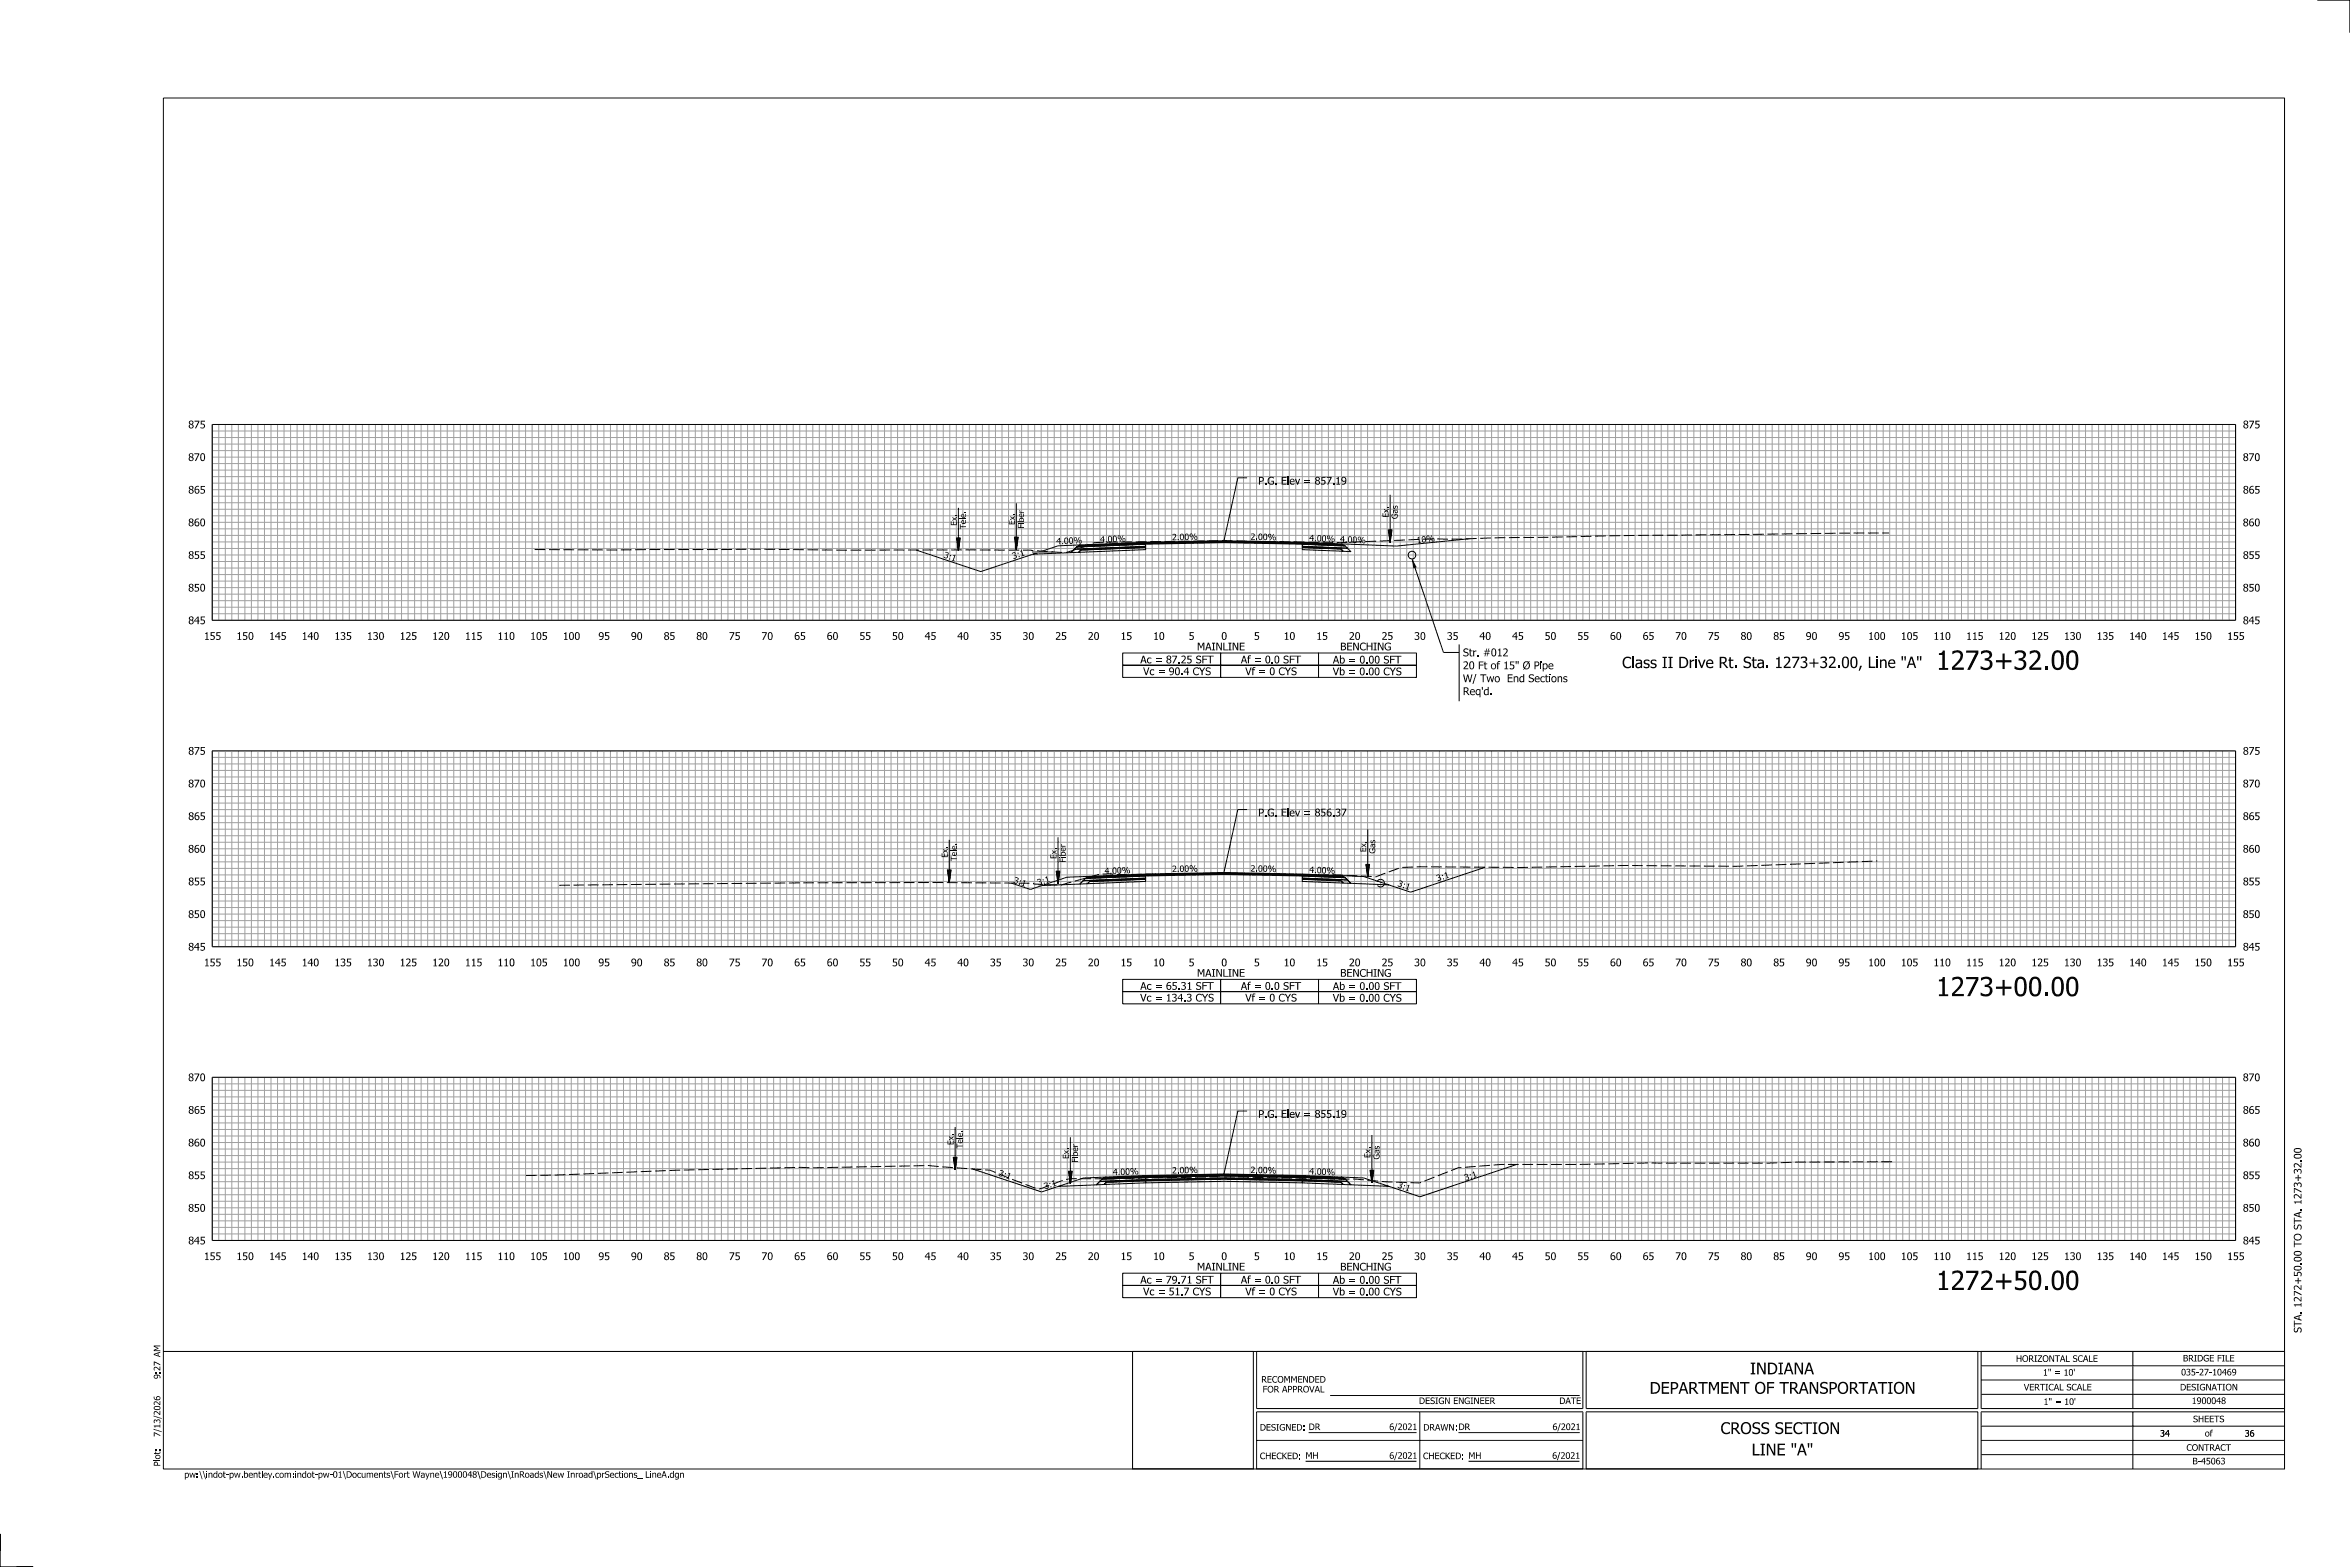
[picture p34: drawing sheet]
<svg xmlns="http://www.w3.org/2000/svg" width="914mm" height="610mm" viewBox="0 0 914 610" stroke-linecap="round" stroke-linejoin="round" font-family="sans-serif">
<defs><g id="words">
<g font-size="7.6">
<text x="753.3" y="260.6">1273+32.00</text>
<text x="753.3" y="387.5">1273+00.00</text>
<text x="753.3" y="501.8">1272+50.00</text>
</g>
<g font-size="4.6">
<text x="680.9" y="534.7">INDIANA</text>
<text x="641.9" y="542.2">DEPARTMENT OF TRANSPORTATION</text>
<text x="669.5" y="557.9">CROSS SECTION</text>
<text x="681.6" y="566.2">LINE &quot;A&quot;</text>
</g>
<text font-size="4.4" x="631.2" y="259.9">Class II Drive Rt. Sta. 1273+32.00, Line &quot;A&quot;</text>
<g font-size="3">
<text x="73.2" y="166.6">875</text>
<text x="872.7" y="166.6">875</text>
<text x="73.2" y="179.3">870</text>
<text x="872.7" y="179.3">870</text>
<text x="489.6" y="188.5">P.G. Elev = 857.19</text>
<text x="73.2" y="192">865</text>
<text x="872.7" y="192">865</text>
<text x="73.2" y="204.7">860</text>
<text x="872.7" y="204.7">860</text>
<text x="73.2" y="217.4">855</text>
<text x="872.7" y="217.4">855</text>
<text x="73.2" y="230.1">850</text>
<text x="872.7" y="230.1">850</text>
<text x="73.2" y="242.8">845</text>
<text x="872.7" y="242.8">845</text>
<text x="79.3" y="248.9">155</text>
<text x="92" y="248.9">150</text>
<text x="104.7" y="248.9">145</text>
<text x="117.4" y="248.9">140</text>
<text x="130.1" y="248.9">135</text>
<text x="142.8" y="248.9">130</text>
<text x="155.5" y="248.9">125</text>
<text x="168.2" y="248.9">120</text>
<text x="180.9" y="248.9">115</text>
<text x="193.6" y="248.9">110</text>
<text x="206.3" y="248.9">105</text>
<text x="219" y="248.9">100</text>
<text x="232.8" y="248.9">95</text>
<text x="245.5" y="248.9">90</text>
<text x="258.2" y="248.9">85</text>
<text x="270.9" y="248.9">80</text>
<text x="283.6" y="248.9">75</text>
<text x="296.3" y="248.9">70</text>
<text x="309" y="248.9">65</text>
<text x="321.7" y="248.9">60</text>
<text x="334.4" y="248.9">55</text>
<text x="347.1" y="248.9">50</text>
<text x="359.8" y="248.9">45</text>
<text x="372.5" y="248.9">40</text>
<text x="385.2" y="248.9">35</text>
<text x="397.9" y="248.9">30</text>
<text x="410.6" y="248.9">25</text>
<text x="423.3" y="248.9">20</text>
<text x="436" y="248.9">15</text>
<text x="448.7" y="248.9">10</text>
<text x="462.5" y="248.9">5</text>
<text x="475.2" y="248.9">0</text>
<text x="487.9" y="248.9">5</text>
<text x="499.5" y="248.9">10</text>
<text x="512.2" y="248.9">15</text>
<text x="524.9" y="248.9">20</text>
<text x="537.6" y="248.9">25</text>
<text x="550.3" y="248.9">30</text>
<text x="563" y="248.9">35</text>
<text x="575.7" y="248.9">40</text>
<text x="588.4" y="248.9">45</text>
<text x="601.1" y="248.9">50</text>
<text x="613.8" y="248.9">55</text>
<text x="626.5" y="248.9">60</text>
<text x="639.2" y="248.9">65</text>
<text x="651.9" y="248.9">70</text>
<text x="664.6" y="248.9">75</text>
<text x="677.3" y="248.9">80</text>
<text x="690" y="248.9">85</text>
<text x="702.7" y="248.9">90</text>
<text x="715.4" y="248.9">95</text>
<text x="726.9" y="248.9">100</text>
<text x="739.6" y="248.9">105</text>
<text x="752.3" y="248.9">110</text>
<text x="765" y="248.9">115</text>
<text x="777.7" y="248.9">120</text>
<text x="790.4" y="248.9">125</text>
<text x="803.1" y="248.9">130</text>
<text x="815.8" y="248.9">135</text>
<text x="828.5" y="248.9">140</text>
<text x="841.2" y="248.9">145</text>
<text x="853.9" y="248.9">150</text>
<text x="866.6" y="248.9">155</text>
<text x="465.8" y="253">MAINLINE</text>
<text x="521.5" y="253">BENCHING</text>
<text x="569.2" y="255.3">Str. #012</text>
<text x="443.7" y="258.1">Ac = 87.25 SFT</text>
<text x="444.8" y="262.6">Vc = 90.4 CYS</text>
<text x="482.8" y="258.1">Af = 0.0 SFT</text>
<text x="484.5" y="262.6">Vf = 0 CYS</text>
<text x="518.6" y="262.7">Vb = 0.00 CYS</text>
<text x="518.6" y="258.1">Ab = 0.00 SFT</text>
<text x="569.2" y="260.4">20 Ft of 15&quot; Ø Pipe</text>
<text x="569.2" y="265.4">W/ Two</text>
<text x="586.8" y="265.4">End Sections</text>
<text x="569.2" y="270.4">Req'd.</text>
<text x="73.2" y="293.6">875</text>
<text x="872.7" y="293.6">875</text>
<text x="73.2" y="306.3">870</text>
<text x="872.7" y="306.3">870</text>
<text x="489.6" y="317.6">P.G. Elev = 856.37</text>
<text x="73.2" y="319">865</text>
<text x="872.7" y="319">865</text>
<text x="73.2" y="331.7">860</text>
<text x="872.7" y="331.7">860</text>
<text x="73.2" y="344.4">855</text>
<text x="872.7" y="344.4">855</text>
<text x="73.2" y="357.1">850</text>
<text x="872.7" y="357.1">850</text>
<text x="73.2" y="369.8">845</text>
<text x="872.7" y="369.8">845</text>
<text x="79.3" y="375.9">155</text>
<text x="92" y="375.9">150</text>
<text x="104.7" y="375.9">145</text>
<text x="117.4" y="375.9">140</text>
<text x="130.1" y="375.9">135</text>
<text x="142.8" y="375.9">130</text>
<text x="155.5" y="375.9">125</text>
<text x="168.2" y="375.9">120</text>
<text x="180.9" y="375.9">115</text>
<text x="193.6" y="375.9">110</text>
<text x="206.3" y="375.9">105</text>
<text x="219" y="375.9">100</text>
<text x="232.8" y="375.9">95</text>
<text x="245.5" y="375.9">90</text>
<text x="258.2" y="375.9">85</text>
<text x="270.9" y="375.9">80</text>
<text x="283.6" y="375.9">75</text>
<text x="296.3" y="375.9">70</text>
<text x="309" y="375.9">65</text>
<text x="321.7" y="375.9">60</text>
<text x="334.4" y="375.9">55</text>
<text x="347.1" y="375.9">50</text>
<text x="359.8" y="375.9">45</text>
<text x="372.5" y="375.9">40</text>
<text x="385.2" y="375.9">35</text>
<text x="397.9" y="375.9">30</text>
<text x="410.6" y="375.9">25</text>
<text x="423.3" y="375.9">20</text>
<text x="436" y="375.9">15</text>
<text x="448.7" y="375.9">10</text>
<text x="462.5" y="375.9">5</text>
<text x="475.2" y="375.9">0</text>
<text x="487.9" y="375.9">5</text>
<text x="499.5" y="375.9">10</text>
<text x="512.2" y="375.9">15</text>
<text x="524.9" y="375.9">20</text>
<text x="537.6" y="375.9">25</text>
<text x="550.3" y="375.9">30</text>
<text x="563" y="375.9">35</text>
<text x="575.7" y="375.9">40</text>
<text x="588.4" y="375.9">45</text>
<text x="601.1" y="375.9">50</text>
<text x="613.8" y="375.9">55</text>
<text x="626.5" y="375.9">60</text>
<text x="639.2" y="375.9">65</text>
<text x="651.9" y="375.9">70</text>
<text x="664.6" y="375.9">75</text>
<text x="677.3" y="375.9">80</text>
<text x="690" y="375.9">85</text>
<text x="702.7" y="375.9">90</text>
<text x="715.4" y="375.9">95</text>
<text x="726.9" y="375.9">100</text>
<text x="739.6" y="375.9">105</text>
<text x="752.3" y="375.9">110</text>
<text x="765" y="375.9">115</text>
<text x="777.7" y="375.9">120</text>
<text x="790.4" y="375.9">125</text>
<text x="803.1" y="375.9">130</text>
<text x="815.8" y="375.9">135</text>
<text x="828.5" y="375.9">140</text>
<text x="841.2" y="375.9">145</text>
<text x="853.9" y="375.9">150</text>
<text x="866.6" y="375.9">155</text>
<text x="465.8" y="380">MAINLINE</text>
<text x="521.5" y="380">BENCHING</text>
<text x="443.7" y="389.6">Vc = 134.3 CYS</text>
<text x="443.7" y="385.1">Ac = 65.31 SFT</text>
<text x="482.8" y="385.1">Af = 0.0 SFT</text>
<text x="484.5" y="389.6">Vf = 0 CYS</text>
<text x="518.6" y="389.7">Vb = 0.00 CYS</text>
<text x="518.6" y="385.1">Ab = 0.00 SFT</text>
<text x="73.2" y="420.6">870</text>
<text x="872.7" y="420.6">870</text>
<text x="73.2" y="433.3">865</text>
<text x="489.6" y="434.9">P.G. Elev = 855.19</text>
<text x="872.7" y="433.3">865</text>
<text x="73.2" y="446">860</text>
<text x="872.7" y="446">860</text>
<text x="895.5" y="450.9" transform="rotate(-90 895.5 450.9)">0</text>
<text x="73.2" y="458.7">855</text>
<text x="872.7" y="458.7">855</text>
<text x="73.2" y="471.4">850</text>
<text x="872.7" y="471.4">850</text>
<text x="73.2" y="484.1">845</text>
<text x="872.7" y="484.1">845</text>
<text x="79.3" y="490.2">155</text>
<text x="92" y="490.2">150</text>
<text x="104.7" y="490.2">145</text>
<text x="117.4" y="490.2">140</text>
<text x="130.1" y="490.2">135</text>
<text x="142.8" y="490.2">130</text>
<text x="155.5" y="490.2">125</text>
<text x="168.2" y="490.2">120</text>
<text x="180.9" y="490.2">115</text>
<text x="193.6" y="490.2">110</text>
<text x="206.3" y="490.2">105</text>
<text x="219" y="490.2">100</text>
<text x="232.8" y="490.2">95</text>
<text x="245.5" y="490.2">90</text>
<text x="258.2" y="490.2">85</text>
<text x="270.9" y="490.2">80</text>
<text x="283.6" y="490.2">75</text>
<text x="296.3" y="490.2">70</text>
<text x="309" y="490.2">65</text>
<text x="321.7" y="490.2">60</text>
<text x="334.4" y="490.2">55</text>
<text x="347.1" y="490.2">50</text>
<text x="359.8" y="490.2">45</text>
<text x="372.5" y="490.2">40</text>
<text x="385.2" y="490.2">35</text>
<text x="397.9" y="490.2">30</text>
<text x="410.6" y="490.2">25</text>
<text x="423.3" y="490.2">20</text>
<text x="436" y="490.2">15</text>
<text x="448.7" y="490.2">10</text>
<text x="462.5" y="490.2">5</text>
<text x="475.2" y="490.2">0</text>
<text x="487.9" y="490.2">5</text>
<text x="499.5" y="490.2">10</text>
<text x="512.2" y="490.2">15</text>
<text x="524.9" y="490.2">20</text>
<text x="537.6" y="490.2">25</text>
<text x="550.3" y="490.2">30</text>
<text x="563" y="490.2">35</text>
<text x="575.7" y="490.2">40</text>
<text x="588.4" y="490.2">45</text>
<text x="601.1" y="490.2">50</text>
<text x="613.8" y="490.2">55</text>
<text x="626.5" y="490.2">60</text>
<text x="639.2" y="490.2">65</text>
<text x="651.9" y="490.2">70</text>
<text x="664.6" y="490.2">75</text>
<text x="677.3" y="490.2">80</text>
<text x="690" y="490.2">85</text>
<text x="702.7" y="490.2">90</text>
<text x="715.4" y="490.2">95</text>
<text x="726.9" y="490.2">100</text>
<text x="739.6" y="490.2">105</text>
<text x="752.3" y="490.2">110</text>
<text x="765" y="490.2">115</text>
<text x="777.7" y="490.2">120</text>
<text x="790.4" y="490.2">125</text>
<text x="803.1" y="490.2">130</text>
<text x="815.8" y="490.2">135</text>
<text x="828.5" y="490.2">140</text>
<text x="841.2" y="490.2">145</text>
<text x="853.9" y="490.2">150</text>
<text x="866.6" y="490.2">155</text>
<text x="895.5" y="491" transform="rotate(-90 895.5 491)">0</text>
<text x="465.8" y="494.3">MAINLINE</text>
<text x="521.5" y="494.3">BENCHING</text>
<text x="443.7" y="499.3">Ac = 79.71 SFT</text>
<text x="444.8" y="503.9">Vc = 51.7 CYS</text>
<text x="482.8" y="499.3">Af = 0.0 SFT</text>
<text x="484.5" y="503.9">Vf = 0 CYS</text>
<text x="518.6" y="504">Vb = 0.00 CYS</text>
<text x="518.6" y="499.4">Ab = 0.00 SFT</text>
<text x="895.5" y="518.5" transform="rotate(-90 895.5 518.5)">STA.1272+50.0TO STA.1273+32.0</text>
</g>
<g font-size="2.5">
<text x="411.1" y="211.8" transform="rotate(-2 411.1 211.8)">4 .0</text>
<text x="415.9" y="211.6" transform="rotate(-2 415.9 211.6)">0 %</text>
<text x="428.1" y="211.1" transform="rotate(-2 428.1 211.1)">4 .0</text>
<text x="432.9" y="210.9" transform="rotate(-2 432.9 210.9)">0 %</text>
<text x="456.1" y="210.2" transform="rotate(-1 456.1 210.2)">2 .0</text>
<text x="460.9" y="210.1" transform="rotate(-1 460.9 210.1)">0 %</text>
<text x="486.6" y="210" transform="rotate(1 486.6 210)">2 .0</text>
<text x="491.4" y="210.1" transform="rotate(1 491.4 210.1)">0 %</text>
<text x="509.4" y="210.5" transform="rotate(2 509.4 210.5)">4 .0</text>
<text x="514.2" y="210.7" transform="rotate(2 514.2 210.7)">0 %</text>
<text x="521.4" y="211" transform="rotate(2 521.4 211)">4 .0</text>
<text x="526.2" y="211.2" transform="rotate(2 526.2 211.2)">0 %</text>
<text x="551.4" y="211.4" transform="rotate(-7 551.4 211.4)">1</text>
<text x="553.2" y="211.2" transform="rotate(-7 553.2 211.2)">0 %</text>
<text x="367" y="216.9" transform="rotate(18 367 216.9)">3 : 1</text>
<text x="394.3" y="217.5" transform="rotate(-18 394.3 217.5)">3 : 1</text>
<text x="429.9" y="340.1" transform="rotate(-2 429.9 340.1)">4 .0</text>
<text x="434.6" y="339.9" transform="rotate(-2 434.6 339.9)">0 %</text>
<text x="456.1" y="339.3" transform="rotate(-1 456.1 339.3)">2 .0</text>
<text x="460.9" y="339.2" transform="rotate(-1 460.9 339.2)">0 %</text>
<text x="486.6" y="339.1" transform="rotate(1 486.6 339.1)">2 .0</text>
<text x="491.4" y="339.2" transform="rotate(1 491.4 339.2)">0 %</text>
<text x="509.4" y="339.6" transform="rotate(2 509.4 339.6)">4 .0</text>
<text x="514.2" y="339.8" transform="rotate(2 514.2 339.8)">0 %</text>
<text x="394.2" y="343.4" transform="rotate(18 394.2 343.4)">3 : 1</text>
<text x="404" y="344.6" transform="rotate(-18 404 344.6)">3 : 1</text>
<text x="543.6" y="344.7" transform="rotate(18 543.6 344.7)">3 : 1</text>
<text x="559.4" y="342.9" transform="rotate(-18 559.4 342.9)">3 : 1</text>
<text x="388.3" y="457.4" transform="rotate(18 388.3 457.4)">3 : 1</text>
<text x="433.1" y="457.2" transform="rotate(-2 433.1 457.2)">4 .0</text>
<text x="437.9" y="457.1" transform="rotate(-2 437.9 457.1)">0 %</text>
<text x="456.1" y="456.5" transform="rotate(-1 456.1 456.5)">2 .0</text>
<text x="460.9" y="456.4" transform="rotate(-1 460.9 456.4)">0 %</text>
<text x="486.6" y="456.3" transform="rotate(1 486.6 456.3)">2 .0</text>
<text x="491.4" y="456.4" transform="rotate(1 491.4 456.4)">0 %</text>
<text x="509.4" y="456.8" transform="rotate(2 509.4 456.8)">4 .0</text>
<text x="514.2" y="457" transform="rotate(2 514.2 457)">0 %</text>
<text x="543.6" y="462" transform="rotate(18 543.6 462)">3 : 1</text>
<text x="570.2" y="459.4" transform="rotate(-18 570.2 459.4)">3 : 1</text>
<text x="406.7" y="462.7" transform="rotate(-18 406.7 462.7)">3 : 1</text>
<text x="62.4" y="533.4" transform="rotate(-90 62.4 533.4)">2</text>
<text x="784.4" y="529.8">HORIZONTAL SCALE</text>
<text x="849.4" y="529.6">BRIDGE FILE</text>
<text x="62.4" y="536.5" transform="rotate(-90 62.4 536.5)">9: 7 AM</text>
<text x="490.8" y="537.9">RECOMMENDED</text>
<text x="794.9" y="535.2">1&quot; = 10'</text>
<text x="848.7" y="535.1">035-27-10469</text>
<text x="491.3" y="541.7">FOR APPROVAL</text>
<text x="787.5" y="540.9">VERTICAL SCALE</text>
<text x="848.3" y="540.9">DESIGNATION</text>
<text x="62.4" y="550.6" transform="rotate(-90 62.4 550.6)">2</text>
<text x="552.1" y="546.2">DESIGN ENGINEER</text>
<text x="606.7" y="546.2">DATE</text>
<text x="795.2" y="546.5">1&quot; = 10'</text>
<text x="852.8" y="546.2">1900048</text>
<text x="62.4" y="555.8" transform="rotate(-90 62.4 555.8)">1</text>
<text x="490.2" y="556.5">DESIGNED:DR</text>
<text x="540.6" y="556.3">6/2021</text>
<text x="553.8" y="556.5">DRAWN:DR</text>
<text x="604.1" y="556.3">6/2021</text>
<text x="853.3" y="553.3">SHEETS</text>
<text x="62.4" y="559" transform="rotate(-90 62.4 559)">7/ 3/ 026</text>
<text x="840.5" y="558.9">34</text>
<text x="857.9" y="558.8">of</text>
<text x="873.4" y="558.9">36</text>
<text x="62.4" y="567.7" transform="rotate(-90 62.4 567.7)">o :</text>
<text x="490.2" y="567.7">CHECKED:MH</text>
<text x="540.6" y="567.5">6/2021</text>
<text x="553.7" y="567.7">CHECKED:MH</text>
<text x="604" y="567.5">6/2021</text>
<text x="850.7" y="564.4">CONTRACT</text>
<text x="853.1" y="569.7">B-45063</text>
<text x="62.4" y="570.5" transform="rotate(-90 62.4 570.5)">Plt</text>
<text x="71.7" y="574.9">pw:\\indot-pw.bentley.com:indot-pw-01\Documents\Fort Wayne\1900048\Design\InRoads\New Inroad\prSections_ LineA.dgn</text>
</g>
<g font-size="2.4">
<text x="375.9" y="201.5" transform="rotate(-90 375.9 201.5)">e</text>
<text x="398.4" y="203.2" transform="rotate(-90 398.4 203.2)">b</text>
<text x="540.3" y="201.4" transform="rotate(-90 540.3 201.4)">Ex.</text>
<text x="543.8" y="201.9" transform="rotate(-90 543.8 201.9)">Gas</text>
<text x="372.3" y="204.5" transform="rotate(-90 372.3 204.5)">Ex.</text>
<text x="375.9" y="205.9" transform="rotate(-90 375.9 205.9)">Tel.</text>
<text x="394.9" y="204.2" transform="rotate(-90 394.9 204.2)">Ex.</text>
<text x="398.4" y="205.6" transform="rotate(-90 398.4 205.6)">Fier</text>
<text x="535.1" y="329.9" transform="rotate(-90 535.1 329.9)">as</text>
<text x="368.8" y="333.7" transform="rotate(-90 368.8 333.7)">Ex</text>
<text x="368.8" y="330.2" transform="rotate(-90 368.8 330.2)">.</text>
<text x="372.3" y="335" transform="rotate(-90 372.3 335)">Tel.</text>
<text x="372.3" y="330.6" transform="rotate(-90 372.3 330.6)">e</text>
<text x="411.1" y="334.1" transform="rotate(-90 411.1 334.1)">Ex.</text>
<text x="414.6" y="335.6" transform="rotate(-90 414.6 335.6)">Fier</text>
<text x="414.6" y="333.1" transform="rotate(-90 414.6 333.1)">b</text>
<text x="531.6" y="331.5" transform="rotate(-90 531.6 331.5)">Ex.</text>
<text x="535.1" y="332.1" transform="rotate(-90 535.1 332.1)">G</text>
<text x="374.6" y="442.4" transform="rotate(-90 374.6 442.4)">e</text>
<text x="371.1" y="445.5" transform="rotate(-90 371.1 445.5)">Ex.</text>
<text x="374.6" y="446.8" transform="rotate(-90 374.6 446.8)">Tel.</text>
<text x="419.4" y="449.8" transform="rotate(-90 419.4 449.8)">b</text>
<text x="415.9" y="450.9" transform="rotate(-90 415.9 450.9)">Ex.</text>
<text x="419.4" y="452.3" transform="rotate(-90 419.4 452.3)">Fier</text>
<text x="533.2" y="450.5" transform="rotate(-90 533.2 450.5)">Ex.</text>
<text x="536.8" y="451.1" transform="rotate(-90 536.8 451.1)">Gas</text>
</g>
</g></defs>
<g fill="#000">
<path d="M549.4 217.4l1.9 3.3-1.4 .4z"/>
<path d="M396.8 201.6l-.2 .5 .2 .6h-.9v.3h2.5v-.4a.92 .92 0 0 0-.4-1.1 .92 .92 0 0 0-1.2 .1zM397 201.9a.66 .66 0 0 1 .9-.1 .66 .66 0 0 1 .2 .9h-1z" fill-rule="evenodd"/>
<path d="M82.5 241.2l.2 .2z" fill-rule="evenodd"/>
<path d="M485.9 255h.8v.3a.48 .48 0 0 0-.5 0 .48 .48 0 0 0-.2 .5h.6v.4h-.6v1.9h-.4l-.2-2.3z" fill-rule="evenodd"/>
<path d="M487.5 259.7l1-.2v.4a.49 .49 0 0 0-.6 0 .49 .49 0 0 0-.2 .5h.6v.3h-.6v1.9h-.4v-1.9h-.3v-.3h.3z" fill-rule="evenodd"/>
<path d="M521.4 255v3.1h.4a1.18 1.18 0 0 0 1.4-.9 1.18 1.18 0 0 0-.9-1.4l-.5 .3v-1.1zM521.8 256.4a.57 .57 0 0 1 .6-.2 .57 .57 0 0 1 .5 .4 .77 .77 0 0 1-.2 1 .77 .77 0 0 1-.9 .1z" fill-rule="evenodd"/>
<path d="M739.9 255.3h.6l-.1 1.7h-.4z" fill-rule="evenodd"/>
<path d="M741 255.3h.6l-.1 1.7h-.4z" fill-rule="evenodd"/>
<path d="M745.9 255.3h.6l-.1 1.7h-.4z" fill-rule="evenodd"/>
<path d="M747 255.3h.7l-.2 1.7h-.4z" fill-rule="evenodd"/>
<path d="M521.3 259.5v3.2h.4a1.16 1.16 0 0 0 1.5-.9 1.16 1.16 0 0 0-1-1.4l-.4 .3v-1.2zM521.8 261l.2-.2a.77 .77 0 0 1 .8 .9 .77 .77 0 0 1-1 .6z" fill-rule="evenodd"/>
<path d="M574.1 262.2h.4l-1.2 3.9h-.4z" fill-rule="evenodd"/>
<path d="M576.5 267.2h.5l-.1 1.2h-.2z" fill-rule="evenodd"/>
<path d="M577.8 268.3a1.12 1.12 0 0 0-.5 1.5 1.12 1.12 0 0 0 1.5 .5l.5 .1v-3.2h-.4v1zM577.9 268.6l1-.1v1.4a.75 .75 0 0 1-1.1 0 .75 .75 0 0 1 0-1.1z" fill-rule="evenodd"/>
<path d="M591.5 263.3a1.09 1.09 0 0 0-.4 1.6 1.09 1.09 0 0 0 1.6 .2v.3h.4v-3.2h-.4v1l-.6-.2zM591.7 263.6l1-.1v1.3a.75 .75 0 0 1-1.1 .1 .75 .75 0 0 1 0-1.1z" fill-rule="evenodd"/>
<path d="M413 331.6l-.2 .5 .2 .5h-.8v.3h2.4v-.4a.94 .94 0 0 0-.4-1.1 .94 .94 0 0 0-1.2 .2zM413.2 331.8a.66 .66 0 0 1 .9-.1 .66 .66 0 0 1 .2 .9h-1z" fill-rule="evenodd"/>
<path d="M82.5 368.2l.2 .2z" fill-rule="evenodd"/>
<path d="M485.8 382.1l.9-.2v.4a.47 .47 0 0 0-.5 0 .47 .47 0 0 0-.2 .5h.6v.4h-.6v1.9h-.4l-.2-2.3z" fill-rule="evenodd"/>
<path d="M487.6 386.6l.9-.1v.4a.5 .5 0 0 0-.6-.1 .5 .5 0 0 0-.2 .6h.6v.3h-.6v1.9h-.4v-1.9h-.3v-.3h.3z" fill-rule="evenodd"/>
<path d="M521.3 386.5v3.2h.4a1.14 1.14 0 0 0 1.5-.9 1.14 1.14 0 0 0-1.2-1.3l-.2 .2v-1.2zM521.8 388a.57 .57 0 0 1 .6-.3 .57 .57 0 0 1 .4 .5 .77 .77 0 0 1-.1 .9 .77 .77 0 0 1-.9 .2z" fill-rule="evenodd"/>
<path d="M521.4 382v3.1h.4a1.16 1.16 0 0 0 1.4-.9 1.16 1.16 0 0 0-.9-1.4l-.5 .3v-1.1zM521.8 383.4l.2-.2a.78 .78 0 0 1 .9 .9 .78 .78 0 0 1-1.1 .6z" fill-rule="evenodd"/>
<path d="M417.8 448.3l-.2 .5 .2 .5h-.9v.3h2.5v-.4a.94 .94 0 0 0-.4-1 .94 .94 0 0 0-1.2 .1zM418 448.6a.66 .66 0 0 1 .9-.1 .66 .66 0 0 1 .2 .8h-1z" fill-rule="evenodd"/>
<path d="M82.5 482.5l.2 .1z" fill-rule="evenodd"/>
<path d="M485.9 496.3l.8-.1v.4a.48 .48 0 0 0-.5 0 .48 .48 0 0 0-.2 .5h.6v.4h-.6v1.8h-.4l-.2-2.2z" fill-rule="evenodd"/>
<path d="M521.4 496.2v3.2h.4a1.18 1.18 0 0 0 1.4-.9 1.18 1.18 0 0 0-.9-1.4l-.5 .3v-1.2zM521.8 497.7a.57 .57 0 0 1 .6-.3 .57 .57 0 0 1 .5 .5 .77 .77 0 0 1-.2 1 .77 .77 0 0 1-.9 .1z" fill-rule="evenodd"/>
<path d="M487.5 500.9l1-.1v.4a.49 .49 0 0 0-.6-.1 .49 .49 0 0 0-.2 .6h.6v.3h-.6v1.9h-.4v-1.9h-.3v-.3h.3z" fill-rule="evenodd"/>
<path d="M521.3 500.8v3.1l.5-.1a1.08 1.08 0 0 0 1.4-.8 1.08 1.08 0 0 0-1.2-1.2l-.2 .2v-1.2zM521.8 502.3l.2-.2a.77 .77 0 0 1 .8 .9 .77 .77 0 0 1-1 .6z" fill-rule="evenodd"/>
<path d="M787.2 527.5a1.3 1.3 0 0 0 0 2 1.3 1.3 0 0 0 1.9-.2 1.3 1.3 0 0 0-.4-1.9l-.8-.2zM787.5 527.8a.9 .9 0 0 1 1.3 .7 .9 .9 0 0 1-1.3 .8l-.2-.8z" fill-rule="evenodd"/>
<path d="M795.1 527.5a1.3 1.3 0 0 0 0 2 1.3 1.3 0 0 0 1.9-.2 1.3 1.3 0 0 0-.4-1.9l-.8-.2zM795.4 527.8a.9 .9 0 0 1 1.3 .7 .9 .9 0 0 1-1.3 .8l-.2-.8z" fill-rule="evenodd"/>
<path d="M797 532.5h.4l-.1 1h-.2z" fill-rule="evenodd"/>
<path d="M797.7 532.5h.3l-.1 1h-.2z" fill-rule="evenodd"/>
<path d="M806.9 532.5h.4l-.1 1h-.2z" fill-rule="evenodd"/>
<path d="M59.7 555.8l3.2 1.1v.2l-3.2-.9z" fill-rule="evenodd"/>
<path d="M59.7 550.7l3.2 1v.3l-3.2-1z" fill-rule="evenodd"/>
<path d="M543.5 553.7h.2l-1 3.2h-.2z" fill-rule="evenodd"/>
<path d="M607 553.7h.3l-1.1 3.2h-.2z" fill-rule="evenodd"/>
<path d="M797.2 543.8h.4v1h-.3z" fill-rule="evenodd"/>
<path d="M797.9 543.8h.4l-.1 1h-.2z" fill-rule="evenodd"/>
<path d="M807.2 543.8h.3v1h-.2z" fill-rule="evenodd"/>
<path d="M860.2 556.4l.9-.2v.3h-.6l-.1 .4h.5v.3h-.5v1.6h-.3l-.2-1.9z" fill-rule="evenodd"/>
<path d="M77.5 572.2h.3l1 3.3h-.3z" fill-rule="evenodd"/>
<path d="M78.9 572.2h.3l1 3.3h-.3z" fill-rule="evenodd"/>
<path d="M83.2 573.2a.93 .93 0 0 0-.3 1.2 .93 .93 0 0 0 1.1 .4l.6 .1v-2.7h-.4v.9l-.5-.2zM83.4 573.4l.8-.1v1.1a.65 .65 0 0 1-.9 0 .65 .65 0 0 1 .1-1z" fill-rule="evenodd"/>
<path d="M94.9 572.2v2.7l.4-.1a.9 .9 0 0 0 1.2-.8 .9 .9 0 0 0-1.1-.9l-.1-.9zM95.3 573.4a.63 .63 0 0 1 .9 .6 .63 .63 0 0 1-.9 .5z" fill-rule="evenodd"/>
<path d="M117.8 573.2a.93 .93 0 0 0-.3 1.2 .93 .93 0 0 0 1.1 .4l.5 .1v-2.7h-.3v.9l-.4-.2zM118 573.4l.8-.1v1.1a.65 .65 0 0 1-.9 0 .65 .65 0 0 1 .1-1z" fill-rule="evenodd"/>
<path d="M133.4 572.2h.3l1 3.3h-.3z" fill-rule="evenodd"/>
<path d="M152 572.2h.3l1 3.3h-.3z" fill-rule="evenodd"/>
<path d="M171.1 572.2h.3l1 3.3h-.4z" fill-rule="evenodd"/>
<path d="M185.7 572.2h.4l.9 3.3h-.3z" fill-rule="evenodd"/>
<path d="M197.5 572.2h.3l1 3.3h-.3z" fill-rule="evenodd"/>
<path d="M208.2 573.2a.92 .92 0 0 0-.2 1.3 .92 .92 0 0 0 1.2 .3l.4 .1v-2.7h-.3v.9l-.5-.2zM208.6 573.3h.7v1.1a.67 .67 0 0 1-1-.1 .67 .67 0 0 1 .3-1z" fill-rule="evenodd"/>
<path d="M211.5 572.2h.3l1 3.3h-.3z" fill-rule="evenodd"/>
<path d="M229.2 573.2a.92 .92 0 0 0-.3 1.3 .92 .92 0 0 0 1.2 .3l.4 .1v-2.7h-.3v.9l-.5-.2zM229.5 573.3h.7v1.1a.66 .66 0 0 1-1-.1 .66 .66 0 0 1 .3-1z" fill-rule="evenodd"/>
<path d="M230.9 572.2h.2l1 3.3h-.3z" fill-rule="evenodd"/>
<path d="M260.8 573.2a.94 .94 0 0 0-.2 1.2 .94 .94 0 0 0 1.1 .4l.5 .1v-2.7h-.3v.9l-.5-.2zM261.2 573.3h.7v1.1a.67 .67 0 0 1-1-.1 .67 .67 0 0 1 .3-1z" fill-rule="evenodd"/>
<path d="M543.5 564.9h.2l-1 3.2h-.2z" fill-rule="evenodd"/>
<path d="M606.8 564.9h.3l-1 3.2h-.3z" fill-rule="evenodd"/>
<path d="M697.1 561.4h.7l-.2 1.8h-.4z" fill-rule="evenodd"/>
<path d="M698.3 561.4h.6l-.1 1.8h-.4z" fill-rule="evenodd"/>
<path d="M703.4 561.4h.6l-.1 1.8h-.4z" fill-rule="evenodd"/>
<path d="M704.5 561.4h.7l-.1 1.8h-.4z" fill-rule="evenodd"/>
<circle cx="888.9" cy="571.5" r=".11"/>
</g>
<g fill="none" stroke="#000" stroke-width=".39">
<path d="M901.6 0h12.7v12.7M63.6 38.1h825.3v533.4h-825.3zM82.6 165.1h787.3v76.2h-787.3zM372.9 197.6v16.5M395.5 195.8v18M485.2 185.9h-3.6l-5.4 24.5M540.9 192.5v18.5M356.4 214l25.2 8.4 20.4-6.8M372.2 209.3h1.5l-.8 4.8zM372.3 209.3l.6 4.8M372.5 209.3l.4 4.8M372.6 209.3l.3 4.8"/>
<path d="M372.7 209.3l.2 4.8M373.1 209.3l-.2 4.8M373.2 209.3l-.3 4.8M373.3 209.3l-.4 4.8M373.4 201.9h2.4M373.5 209.3l-.6 4.8M394.7 209h1.5l-.7 4.8zM394.9 209l.6 4.8M395 209l.5 4.8M395.2 209l.3 4.8M395.3 209l.2 4.8M395.6 209l-.1 4.8"/>
<path d="M395.8 209l-.3 4.8M395.9 209l-.4 4.8M396.1 209l-.6 4.8M402 215.6l9.7-3.3 8.7-.3-1.5 .8-2.2 2.2zM417.5 214.2l.5-.5 27.8-1.2v.5l-25.3 1-.8 .9-3 .1zM418 213.7l.9-.9 26.9-1.1v.8zM418.9 212.8l.8-.5 26.1-1v.4zM419.7 214.9l.8-.9 25.3-1v.8zM419.7 212.3l.7-.3 25.4-1v.3zM445.8 211.3a675.6 675.6 0 0 1 60.9 .2v.2a774.9 774.9 0 0 0-60.9 0zM445.8 211a693.4 693.4 0 0 1 60.9 .1v.2a774.9 774.9 0 0 0-60.9 0zM506.7 211.3l15.9 .6 .9 .5-16.8-.7z"/>
<path d="M506.7 213l15.1 .6 .9 .9-16-.7zM506.7 211.7l16.8 .7 .8 .9-17.6-.8zM506.7 211l15.3 .6 .6 .3-15.9-.6zM506.7 212.5l17.6 .8 1.3 1.3-2.9-.1-.9-.9-15.1-.6zM540.2 206.1h1.5l-.8 4.9zM540.3 206.1l.6 4.9M540.5 206.1l.4 4.9M540.6 206.1l.3 4.9M540.7 206.1l.2 4.9M540.9 217.2h.1M541.1 206.1l-.2 4.9M541.2 206.1l-.3 4.9"/>
<path d="M541.3 206.1l-.4 4.9M541.5 206.1l-.6 4.9M549.4 217.4l12.3 36.4h6.1M571.7 209.6l-28.4 2.8-21.3-.8M436.8 254h38.1v4.8h-38.1zM436.8 258.8h38.1v4.7h-38.1zM474.9 254h38.1v4.8h-38.1zM474.9 258.8h38.1v4.7h-38.1zM513 254h38.1v4.8h-38.1zM513 258.8h38.1v4.7h-38.1zM567.8 250.7v22.1M82.6 292.1h787.3v76.2h-787.3z"/>
<path d="M485.2 314.9h-3.6l-5.4 24.5M368.6 338.4h1.5l-.7 4.9zM368.8 338.4l.6 4.9M368.9 338.4l.5 4.9M369.1 338.4l.3 4.9M369.2 338.4l.2 4.9M369.4 326.7v16.6M369.5 338.4l-.1 4.9M369.6 338.4l-.2 4.9M369.8 338.4l-.4 4.9M369.8 331h2.5M370 338.4l-.6 4.9"/>
<path d="M411 338.9h1.4l-.7 4.8zM411.1 338.9l.6 4.8M411.2 338.9l.5 4.8M411.4 338.9l.3 4.8M411.6 338.9l.1 4.8M411.7 325.7v18M411.8 338.9l-.1 4.8M412 338.9l-.3 4.8M412.2 338.9l-.5 4.8M412.3 338.9l-.6 4.8M531.5 336.3h1.4l-.7 4.8zM531.6 336.3l.6 4.8"/>
<path d="M531.7 336.3l.5 4.8M531.9 336.3l.3 4.8M532 336.3l.2 4.8M532.2 322.6v18.5M532.3 336.3l-.1 4.8M532.5 336.3l-.3 4.8M532.6 336.3l-.4 4.8M532.8 336.3l-.6 4.8M577.8 337.4l-28.8 9.6-8.6-2.8M393.5 343.5l7.3 2.5 4.6-1.5M405.4 344.5l9.8-3.3 8.7-.3-1.5 .8-2.2 2.2zM420.2 343.9l1.3-1.3 24.3-1v.5l-21.8 .8-.9 .9z"/>
<path d="M421.5 342.6l.9-.9 23.4-.9v.8zM422.4 341.7l.8-.5 22.6-.8v.4zM423.2 341.2l.7-.3 21.9-.9v.4zM424 342.9l21.8-.8v.8l-22.7 .9zM445.8 340.4a731.8 731.8 0 0 1 60.9 0v.4a731.8 731.8 0 0 0-60.9 0zM445.8 340a731.8 731.8 0 0 1 60.9 0v.4a731.8 731.8 0 0 0-60.9 0zM506.7 340l15.3 .6 .6 .4-15.9-.6zM506.7 341.6l17.6 .7 1.3 1.3-2.9-.1-.9-.8-15.1-.6zM506.7 340.4l15.9 .6 .9 .5-16.8-.7zM506.7 342.1l15.1 .6 .9 .8-16-.6zM506.7 340.8l16.8 .7 .8 .8-17.6-.7zM522 340.6l8.6 .4 9.8 3.2-14.8-.6-2.1-2.1z"/>
<path d="M436.8 381h38.1v4.8h-38.1zM436.8 385.8h38.1v4.7h-38.1zM474.9 381h38.1v4.8h-38.1zM474.9 385.8h38.1v4.7h-38.1zM513 381h38.1v4.8h-38.1zM513 385.8h38.1v4.7h-38.1zM82.6 419.1h787.3v63.5h-787.3zM371.7 438.5v16.6M485.2 432.2h-3.6l-5.4 24.5M370.9 450.2h1.5l-.7 4.9zM371.1 450.2l.6 4.9M371.2 450.2l.5 4.9"/>
<path d="M371.4 450.2l.3 4.9M371.5 450.2l.2 4.9M371.8 450.2l-.1 4.9M372 450.2l-.3 4.9M372.1 442.8h2.5M372.1 450.2l-.4 4.9M372.3 450.2l-.6 4.9M378.1 454.7l27.1 9 6.7-2.2M415.7 455.6h1.5l-.7 4.9zM415.9 455.6l.6 4.9M416 455.6l.5 4.9M416.2 455.6l.3 4.9"/>
<path d="M416.3 455.6l.2 4.9M416.5 442.5v18M416.6 455.6l-.1 4.9M416.8 455.6l-.3 4.9M416.9 455.6l-.4 4.9M417.1 455.6l-.6 4.9M428.8 458.7l.8-.4 16.2-.7v.4zM428.8 458.7l17-.7v.9l-17.9 .7zM429.6 458.3l.7-.4 15.5-.6v.3zM445.8 458a693.4 693.4 0 0 1 60.9 .2v.7a774.9 774.9 0 0 0-60.9 0zM445.8 458.9a731.8 731.8 0 0 1 60.9 .1v.3a774.9 774.9 0 0 0-60.9 0zM445.8 457.6a731.8 731.8 0 0 1 60.9 .1v.3a774.9 774.9 0 0 0-60.9 0z"/>
<path d="M445.8 459.3a693.4 693.4 0 0 1 60.9 .2v.7a774.9 774.9 0 0 0-60.9 0zM445.8 457.3a752.7 752.7 0 0 1 60.9 0v.3a774.9 774.9 0 0 0-60.9 0zM506.7 457.3l15.3 .6 .6 .4-15.9-.7zM506.7 458.9l17.6 .7 1.3 1.3-2.9-.1-.9-.9-15.1-.6zM506.7 457.6l15.9 .7 .9 .4-16.8-.7zM506.7 459.3l15.1 .6 .9 .9-16-.6zM506.7 458l16.8 .7 .8 .9-17.6-.7zM522 457.9l8.6 .4 9.8 3.2-14.8-.6-2.1-2.2zM533.1 455.3h1.5l-.8 4.8zM533.2 455.3l.6 4.8M533.4 455.3l.4 4.8M533.5 455.3l.3 4.8"/>
<path d="M533.7 455.3l.1 4.8M533.8 441.6v18.5M534 455.3l-.2 4.8M534.1 455.3l-.3 4.8M534.3 455.3l-.5 4.8M534.4 455.3l-.6 4.8M590.2 453l-37.5 12.5-12.3-4M411.9 461.5l9.7-3.2 8.7-.4-1.5 .8-2.2 2.2zM426.6 460.9l1.3-1.3 17.9-.7v.4l-15.4 .6-.9 .9zM429.5 460.8l.9-.9 15.4-.6v.9zM436.8 495.3h38.1v4.8h-38.1zM474.9 495.3h38.1v4.8h-38.1z"/>
<path d="M513 495.3h38.1v4.8h-38.1zM436.8 500.1h38.1v4.7h-38.1zM474.9 500.1h38.1v4.7h-38.1zM513 500.1h38.1v4.7h-38.1zM63.6 525.7h825.3M440.7 525.7h47v45.8h-47zM489 525.7h126.9v22.3h-126.9zM617.2 525.7h152.4v22.3h-152.4zM770.9 525.7h118v22.3h-118zM770.9 536.9h118M770.9 531.3h118M829.9 525.7v22.3"/>
<path d="M488.9 549.2h127v22.3h-127zM509.2 557.3h42M517.6 542.9h97M552.4 549.2v22.3M567.5 557.3h47.2M617.2 549.2h152.4v22.3h-152.4zM770.9 554.8h118M770.9 542.4h118M829.9 549.2v22.3M888.9 549.2h-118v22.3M59.7 568.1h2.7M102 572.2v2.7"/>
<path d="M488.9 560.4h127M508 568.5h43.2M571.4 568.5h43.2M770.9 560.4h118M770.9 565.9h118M.1 603.2v-6.3v12.7h12.7h-6.4"/>
<circle cx="549.4" cy="215.9" r="1.48"/>
</g>
<g fill="none" stroke="#a0a0a0" stroke-width=".39">
<path d="M82.6 165.1h787.3v76.2h-787.3zM82.6 177.8h787.3M82.6 175.3h787.3M82.6 172.8h787.3M82.6 170.2h787.3M82.6 167.7h787.3M85.1 165.1v76.2M87.7 165.1v76.2M90.2 165.1v76.2M92.7 165.1v76.2M95.3 165.1v76.2M97.8 165.1v76.2"/>
<path d="M100.4 165.1v76.2M102.9 165.1v76.2M105.4 165.1v76.2M108 165.1v76.2M110.5 165.1v76.2M113.1 165.1v76.2M115.6 165.1v76.2M118.1 165.1v76.2M120.7 165.1v76.2M123.2 165.1v76.2M125.8 165.1v76.2M128.3 165.1v76.2"/>
<path d="M130.8 165.1v76.2M133.4 165.1v76.2M135.9 165.1v76.2M138.5 165.1v76.2M141 165.1v76.2M143.5 165.1v76.2M146.1 165.1v76.2M148.6 165.1v76.2M151.2 165.1v76.2M153.7 165.1v76.2M156.2 165.1v76.2M158.8 165.1v76.2"/>
<path d="M161.3 165.1v76.2M163.9 165.1v76.2M166.4 165.1v76.2M168.9 165.1v76.2M171.5 165.1v76.2M174 165.1v76.2M176.6 165.1v76.2M179.1 165.1v76.2M181.6 165.1v76.2M184.2 165.1v76.2M186.7 165.1v76.2M189.3 165.1v76.2"/>
<path d="M191.8 165.1v76.2M194.3 165.1v76.2M196.9 165.1v76.2M199.4 165.1v76.2M202 165.1v76.2M204.5 165.1v76.2M207 165.1v76.2M209.6 165.1v76.2M212.1 165.1v76.2M214.7 165.1v76.2M217.2 165.1v76.2M219.7 165.1v76.2"/>
<path d="M222.3 165.1v76.2M224.8 165.1v76.2M227.4 165.1v76.2M229.9 165.1v76.2M232.4 165.1v76.2M235 165.1v76.2M237.5 165.1v76.2M240.1 165.1v76.2M242.6 165.1v76.2M245.1 165.1v76.2M247.7 165.1v76.2M250.2 165.1v76.2"/>
<path d="M252.8 165.1v76.2M255.3 165.1v76.2M257.8 165.1v76.2M260.4 165.1v76.2M262.9 165.1v76.2M265.5 165.1v76.2M268 165.1v76.2M270.5 165.1v76.2M273.1 165.1v76.2M275.6 165.1v76.2M278.2 165.1v76.2M280.7 165.1v76.2"/>
<path d="M283.2 165.1v76.2M285.8 165.1v76.2M288.3 165.1v76.2M290.9 165.1v76.2M293.4 165.1v76.2M295.9 165.1v76.2M298.5 165.1v76.2M301 165.1v76.2M303.6 165.1v76.2M306.1 165.1v76.2M308.6 165.1v76.2M311.2 165.1v76.2"/>
<path d="M313.7 165.1v76.2M316.3 165.1v76.2M318.8 165.1v76.2M321.3 165.1v76.2M323.9 165.1v76.2M326.4 165.1v76.2M328.9 165.1v76.2M331.5 165.1v76.2M334 165.1v76.2M336.5 165.1v76.2M339.1 165.1v76.2M341.6 165.1v76.2"/>
<path d="M344.2 165.1v76.2M346.7 165.1v76.2M349.2 165.1v76.2M351.8 165.1v76.2M354.3 165.1v76.2M356.9 165.1v76.2M359.4 165.1v76.2M361.9 165.1v76.2M364.5 165.1v76.2M367 165.1v76.2M369.6 165.1v76.2M372.1 165.1v76.2"/>
<path d="M374.6 165.1v76.2M377.2 165.1v76.2M379.7 165.1v76.2M382.3 165.1v76.2M384.8 165.1v76.2M387.3 165.1v76.2M389.9 165.1v76.2M392.4 165.1v76.2M395 165.1v76.2M397.5 165.1v76.2M400 165.1v76.2M402.6 165.1v76.2"/>
<path d="M405.1 165.1v76.2M407.7 165.1v76.2M410.2 165.1v76.2M412.7 165.1v76.2M415.3 165.1v76.2M417.8 165.1v76.2M420.4 165.1v76.2M422.9 165.1v76.2M425.4 165.1v76.2M428 165.1v76.2M430.5 165.1v76.2M433.1 165.1v76.2"/>
<path d="M435.6 165.1v76.2M438.1 165.1v76.2M440.7 165.1v76.2M443.2 165.1v76.2M445.8 165.1v76.2M448.3 165.1v76.2M450.8 165.1v76.2M453.4 165.1v76.2M455.9 165.1v76.2M458.5 165.1v76.2M461 165.1v76.2M463.5 165.1v76.2"/>
<path d="M466.1 165.1v76.2M468.6 165.1v76.2M471.2 165.1v76.2M473.7 165.1v76.2M476.2 165.1v76.2M478.8 165.1v76.2M481.3 165.1v76.2M483.9 165.1v76.2M486.4 165.1v76.2M488.9 165.1v76.2M491.5 165.1v76.2M494 165.1v76.2"/>
<path d="M496.6 165.1v76.2M499.1 165.1v76.2M501.6 165.1v76.2M504.2 165.1v76.2M506.7 165.1v76.2M509.3 165.1v76.2M511.8 165.1v76.2M514.3 165.1v76.2M516.9 165.1v76.2M519.4 165.1v76.2M522 165.1v76.2M524.5 165.1v76.2"/>
<path d="M527 165.1v76.2M529.6 165.1v76.2M532.1 165.1v76.2M534.7 165.1v76.2M537.2 165.1v76.2M539.8 165.1v76.2M542.3 165.1v76.2M544.8 165.1v76.2M547.4 165.1v76.2M549.9 165.1v76.2M552.4 165.1v76.2M555 165.1v76.2"/>
<path d="M557.5 165.1v76.2M560.1 165.1v76.2M562.6 165.1v76.2M565.1 165.1v76.2M567.7 165.1v76.2M570.2 165.1v76.2M572.8 165.1v76.2M575.3 165.1v76.2M577.8 165.1v76.2M580.4 165.1v76.2M582.9 165.1v76.2M585.4 165.1v76.2"/>
<path d="M588 165.1v76.2M590.5 165.1v76.2M593.1 165.1v76.2M595.6 165.1v76.2M598.1 165.1v76.2M600.7 165.1v76.2M603.2 165.1v76.2M605.8 165.1v76.2M608.3 165.1v76.2M610.8 165.1v76.2M613.4 165.1v76.2M615.9 165.1v76.2"/>
<path d="M618.5 165.1v76.2M621 165.1v76.2M623.5 165.1v76.2M626.1 165.1v76.2M628.6 165.1v76.2M631.2 165.1v76.2M633.7 165.1v76.2M636.2 165.1v76.2M638.8 165.1v76.2M641.3 165.1v76.2M643.9 165.1v76.2M646.4 165.1v76.2"/>
<path d="M648.9 165.1v76.2M651.5 165.1v76.2M654 165.1v76.2M656.6 165.1v76.2M659.1 165.1v76.2M661.6 165.1v76.2M664.2 165.1v76.2M666.7 165.1v76.2M669.3 165.1v76.2M671.8 165.1v76.2M674.3 165.1v76.2M676.9 165.1v76.2"/>
<path d="M679.4 165.1v76.2M682 165.1v76.2M684.5 165.1v76.2M687 165.1v76.2M689.6 165.1v76.2M692.1 165.1v76.2M694.7 165.1v76.2M697.2 165.1v76.2M699.7 165.1v76.2M702.3 165.1v76.2M704.8 165.1v76.2M707.4 165.1v76.2"/>
<path d="M709.9 165.1v76.2M712.4 165.1v76.2M715 165.1v76.2M717.5 165.1v76.2M720.1 165.1v76.2M722.6 165.1v76.2M725.1 165.1v76.2M727.7 165.1v76.2M730.2 165.1v76.2M732.8 165.1v76.2M735.3 165.1v76.2M737.8 165.1v76.2"/>
<path d="M740.4 165.1v76.2M742.9 165.1v76.2M745.5 165.1v76.2M748 165.1v76.2M750.5 165.1v76.2M753.1 165.1v76.2M755.6 165.1v76.2M758.2 165.1v76.2M760.7 165.1v76.2M763.2 165.1v76.2M765.8 165.1v76.2M768.3 165.1v76.2"/>
<path d="M770.9 165.1v76.2M773.4 165.1v76.2M775.9 165.1v76.2M778.5 165.1v76.2M781 165.1v76.2M783.6 165.1v76.2M786.1 165.1v76.2M788.6 165.1v76.2M791.2 165.1v76.2M793.7 165.1v76.2M796.3 165.1v76.2M798.8 165.1v76.2"/>
<path d="M801.3 165.1v76.2M803.9 165.1v76.2M806.4 165.1v76.2M809 165.1v76.2M811.5 165.1v76.2M814 165.1v76.2M816.6 165.1v76.2M819.1 165.1v76.2M821.7 165.1v76.2M824.2 165.1v76.2M826.7 165.1v76.2M829.3 165.1v76.2"/>
<path d="M831.8 165.1v76.2M834.4 165.1v76.2M836.9 165.1v76.2M839.4 165.1v76.2M841.9 165.1v76.2M844.5 165.1v76.2M847 165.1v76.2M849.6 165.1v76.2M852.1 165.1v76.2M854.6 165.1v76.2M857.2 165.1v76.2M859.7 165.1v76.2"/>
<path d="M862.3 165.1v76.2M864.8 165.1v76.2M867.3 165.1v76.2M82.6 190.5h787.3M82.6 198.1h787.3M82.6 195.6h787.3M82.6 193h787.3M82.6 188h787.3M82.6 185.4h787.3M82.6 182.9h787.3M82.6 180.3h787.3M82.6 215.9h787.3"/>
<path d="M82.6 203.2h787.3M82.6 218.4h787.3M82.6 213.4h787.3M82.6 210.8h787.3M82.6 208.3h787.3M82.6 205.7h787.3M82.6 200.7h787.3M82.6 228.6h787.3M82.6 238.8h787.3M82.6 236.2h787.3M82.6 233.7h787.3M82.6 231.1h787.3"/>
<path d="M82.6 226.1h787.3M82.6 223.5h787.3M82.6 221h787.3M82.6 292.1h787.3v76.2h-787.3zM82.6 299.7h787.3M82.6 297.2h787.3M82.6 294.6h787.3M85.1 292.1v76.2M87.7 292.1v76.2M90.2 292.1v76.2M92.7 292.1v76.2M95.3 292.1v76.2"/>
<path d="M97.8 292.1v76.2M100.4 292.1v76.2M102.9 292.1v76.2M105.4 292.1v76.2M108 292.1v76.2M110.5 292.1v76.2M113.1 292.1v76.2M115.6 292.1v76.2M118.1 292.1v76.2M120.7 292.1v76.2M123.2 292.1v76.2M125.8 292.1v76.2"/>
<path d="M128.3 292.1v76.2M130.8 292.1v76.2M133.4 292.1v76.2M135.9 292.1v76.2M138.5 292.1v76.2M141 292.1v76.2M143.5 292.1v76.2M146.1 292.1v76.2M148.6 292.1v76.2M151.2 292.1v76.2M153.7 292.1v76.2M156.2 292.1v76.2"/>
<path d="M158.8 292.1v76.2M161.3 292.1v76.2M163.9 292.1v76.2M166.4 292.1v76.2M168.9 292.1v76.2M171.5 292.1v76.2M174 292.1v76.2M176.6 292.1v76.2M179.1 292.1v76.2M181.6 292.1v76.2M184.2 292.1v76.2M186.7 292.1v76.2"/>
<path d="M189.3 292.1v76.2M191.8 292.1v76.2M194.3 292.1v76.2M196.9 292.1v76.2M199.4 292.1v76.2M202 292.1v76.2M204.5 292.1v76.2M207 292.1v76.2M209.6 292.1v76.2M212.1 292.1v76.2M214.7 292.1v76.2M217.2 292.1v76.2"/>
<path d="M219.7 292.1v76.2M222.3 292.1v76.2M224.8 292.1v76.2M227.4 292.1v76.2M229.9 292.1v76.2M232.4 292.1v76.2M235 292.1v76.2M237.5 292.1v76.2M240.1 292.1v76.2M242.6 292.1v76.2M245.1 292.1v76.2M247.7 292.1v76.2"/>
<path d="M250.2 292.1v76.2M252.8 292.1v76.2M255.3 292.1v76.2M257.8 292.1v76.2M260.4 292.1v76.2M262.9 292.1v76.2M265.5 292.1v76.2M268 292.1v76.2M270.5 292.1v76.2M273.1 292.1v76.2M275.6 292.1v76.2M278.2 292.1v76.2"/>
<path d="M280.7 292.1v76.2M283.2 292.1v76.2M285.8 292.1v76.2M288.3 292.1v76.2M290.9 292.1v76.2M293.4 292.1v76.2M295.9 292.1v76.2M298.5 292.1v76.2M301 292.1v76.2M303.6 292.1v76.2M306.1 292.1v76.2M308.6 292.1v76.2"/>
<path d="M311.2 292.1v76.2M313.7 292.1v76.2M316.3 292.1v76.2M318.8 292.1v76.2M321.3 292.1v76.2M323.9 292.1v76.2M326.4 292.1v76.2M328.9 292.1v76.2M331.5 292.1v76.2M334 292.1v76.2M336.5 292.1v76.2M339.1 292.1v76.2"/>
<path d="M341.6 292.1v76.2M344.2 292.1v76.2M346.7 292.1v76.2M349.2 292.1v76.2M351.8 292.1v76.2M354.3 292.1v76.2M356.9 292.1v76.2M359.4 292.1v76.2M361.9 292.1v76.2M364.5 292.1v76.2M367 292.1v76.2M369.6 292.1v76.2"/>
<path d="M372.1 292.1v76.2M374.6 292.1v76.2M377.2 292.1v76.2M379.7 292.1v76.2M382.3 292.1v76.2M384.8 292.1v76.2M387.3 292.1v76.2M389.9 292.1v76.2M392.4 292.1v76.2M395 292.1v76.2M397.5 292.1v76.2M400 292.1v76.2"/>
<path d="M402.6 292.1v76.2M405.1 292.1v76.2M407.7 292.1v76.2M410.2 292.1v76.2M412.7 292.1v76.2M415.3 292.1v76.2M417.8 292.1v76.2M420.4 292.1v76.2M422.9 292.1v76.2M425.4 292.1v76.2M428 292.1v76.2M430.5 292.1v76.2"/>
<path d="M433.1 292.1v76.2M435.6 292.1v76.2M438.1 292.1v76.2M440.7 292.1v76.2M443.2 292.1v76.2M445.8 292.1v76.2M448.3 292.1v76.2M450.8 292.1v76.2M453.4 292.1v76.2M455.9 292.1v76.2M458.5 292.1v76.2M461 292.1v76.2"/>
<path d="M463.5 292.1v76.2M466.1 292.1v76.2M468.6 292.1v76.2M471.2 292.1v76.2M473.7 292.1v76.2M476.2 292.1v76.2M478.8 292.1v76.2M481.3 292.1v76.2M483.9 292.1v76.2M486.4 292.1v76.2M488.9 292.1v76.2M491.5 292.1v76.2"/>
<path d="M494 292.1v76.2M496.6 292.1v76.2M499.1 292.1v76.2M501.6 292.1v76.2M504.2 292.1v76.2M506.7 292.1v76.2M509.3 292.1v76.2M511.8 292.1v76.2M514.3 292.1v76.2M516.9 292.1v76.2M519.4 292.1v76.2M522 292.1v76.2"/>
<path d="M524.5 292.1v76.2M527 292.1v76.2M529.6 292.1v76.2M532.1 292.1v76.2M534.7 292.1v76.2M537.2 292.1v76.2M539.8 292.1v76.2M542.3 292.1v76.2M544.8 292.1v76.2M547.4 292.1v76.2M549.9 292.1v76.2M552.4 292.1v76.2"/>
<path d="M555 292.1v76.2M557.5 292.1v76.2M560.1 292.1v76.2M562.6 292.1v76.2M565.1 292.1v76.2M567.7 292.1v76.2M570.2 292.1v76.2M572.8 292.1v76.2M575.3 292.1v76.2M577.8 292.1v76.2M580.4 292.1v76.2M582.9 292.1v76.2"/>
<path d="M585.4 292.1v76.2M588 292.1v76.2M590.5 292.1v76.2M593.1 292.1v76.2M595.6 292.1v76.2M598.1 292.1v76.2M600.7 292.1v76.2M603.2 292.1v76.2M605.8 292.1v76.2M608.3 292.1v76.2M610.8 292.1v76.2M613.4 292.1v76.2"/>
<path d="M615.9 292.1v76.2M618.5 292.1v76.2M621 292.1v76.2M623.5 292.1v76.2M626.1 292.1v76.2M628.6 292.1v76.2M631.2 292.1v76.2M633.7 292.1v76.2M636.2 292.1v76.2M638.8 292.1v76.2M641.3 292.1v76.2M643.9 292.1v76.2"/>
<path d="M646.4 292.1v76.2M648.9 292.1v76.2M651.5 292.1v76.2M654 292.1v76.2M656.6 292.1v76.2M659.1 292.1v76.2M661.6 292.1v76.2M664.2 292.1v76.2M666.7 292.1v76.2M669.3 292.1v76.2M671.8 292.1v76.2M674.3 292.1v76.2"/>
<path d="M676.9 292.1v76.2M679.4 292.1v76.2M682 292.1v76.2M684.5 292.1v76.2M687 292.1v76.2M689.6 292.1v76.2M692.1 292.1v76.2M694.7 292.1v76.2M697.2 292.1v76.2M699.7 292.1v76.2M702.3 292.1v76.2M704.8 292.1v76.2"/>
<path d="M707.4 292.1v76.2M709.9 292.1v76.2M712.4 292.1v76.2M715 292.1v76.2M717.5 292.1v76.2M720.1 292.1v76.2M722.6 292.1v76.2M725.1 292.1v76.2M727.7 292.1v76.2M730.2 292.1v76.2M732.8 292.1v76.2M735.3 292.1v76.2"/>
<path d="M737.8 292.1v76.2M740.4 292.1v76.2M742.9 292.1v76.2M745.5 292.1v76.2M748 292.1v76.2M750.5 292.1v76.2M753.1 292.1v76.2M755.6 292.1v76.2M758.2 292.1v76.2M760.7 292.1v76.2M763.2 292.1v76.2M765.8 292.1v76.2"/>
<path d="M768.3 292.1v76.2M770.9 292.1v76.2M773.4 292.1v76.2M775.9 292.1v76.2M778.5 292.1v76.2M781 292.1v76.2M783.6 292.1v76.2M786.1 292.1v76.2M788.6 292.1v76.2M791.2 292.1v76.2M793.7 292.1v76.2M796.3 292.1v76.2"/>
<path d="M798.8 292.1v76.2M801.3 292.1v76.2M803.9 292.1v76.2M806.4 292.1v76.2M809 292.1v76.2M811.5 292.1v76.2M814 292.1v76.2M816.6 292.1v76.2M819.1 292.1v76.2M821.7 292.1v76.2M824.2 292.1v76.2M826.7 292.1v76.2"/>
<path d="M829.3 292.1v76.2M831.8 292.1v76.2M834.4 292.1v76.2M836.9 292.1v76.2M839.4 292.1v76.2M841.9 292.1v76.2M844.5 292.1v76.2M847 292.1v76.2M849.6 292.1v76.2M852.1 292.1v76.2M854.6 292.1v76.2M857.2 292.1v76.2"/>
<path d="M859.7 292.1v76.2M862.3 292.1v76.2M864.8 292.1v76.2M867.3 292.1v76.2M82.6 317.5h787.3M82.6 304.8h787.3M82.6 315h787.3M82.6 312.4h787.3M82.6 309.9h787.3M82.6 307.3h787.3M82.6 302.3h787.3M82.6 330.2h787.3"/>
<path d="M82.6 337.8h787.3M82.6 335.3h787.3M82.6 332.7h787.3M82.6 327.7h787.3M82.6 325.1h787.3M82.6 322.6h787.3M82.6 320h787.3M82.6 355.6h787.3M82.6 342.9h787.3M82.6 358.1h787.3M82.6 353.1h787.3M82.6 350.5h787.3"/>
<path d="M82.6 348h787.3M82.6 345.4h787.3M82.6 340.4h787.3M82.6 365.8h787.3M82.6 363.2h787.3M82.6 360.7h787.3M82.6 419.1h787.3v63.5h-787.3zM85.1 419.1v63.5M87.7 419.1v63.5M90.2 419.1v63.5M92.7 419.1v63.5M95.3 419.1v63.5"/>
<path d="M97.8 419.1v63.5M100.4 419.1v63.5M102.9 419.1v63.5M105.4 419.1v63.5M108 419.1v63.5M110.5 419.1v63.5M113.1 419.1v63.5M115.6 419.1v63.5M118.1 419.1v63.5M120.7 419.1v63.5M123.2 419.1v63.5M125.8 419.1v63.5"/>
<path d="M128.3 419.1v63.5M130.8 419.1v63.5M133.4 419.1v63.5M135.9 419.1v63.5M138.5 419.1v63.5M141 419.1v63.5M143.5 419.1v63.5M146.1 419.1v63.5M148.6 419.1v63.5M151.2 419.1v63.5M153.7 419.1v63.5M156.2 419.1v63.5"/>
<path d="M158.8 419.1v63.5M161.3 419.1v63.5M163.9 419.1v63.5M166.4 419.1v63.5M168.9 419.1v63.5M171.5 419.1v63.5M174 419.1v63.5M176.6 419.1v63.5M179.1 419.1v63.5M181.6 419.1v63.5M184.2 419.1v63.5M186.7 419.1v63.5"/>
<path d="M189.3 419.1v63.5M191.8 419.1v63.5M194.3 419.1v63.5M196.9 419.1v63.5M199.4 419.1v63.5M202 419.1v63.5M204.5 419.1v63.5M207 419.1v63.5M209.6 419.1v63.5M212.1 419.1v63.5M214.7 419.1v63.5M217.2 419.1v63.5"/>
<path d="M219.7 419.1v63.5M222.3 419.1v63.5M224.8 419.1v63.5M227.4 419.1v63.5M229.9 419.1v63.5M232.4 419.1v63.5M235 419.1v63.5M237.5 419.1v63.5M240.1 419.1v63.5M242.6 419.1v63.5M245.1 419.1v63.5M247.7 419.1v63.5"/>
<path d="M250.2 419.1v63.5M252.8 419.1v63.5M255.3 419.1v63.5M257.8 419.1v63.5M260.4 419.1v63.5M262.9 419.1v63.5M265.5 419.1v63.5M268 419.1v63.5M270.5 419.1v63.5M273.1 419.1v63.5M275.6 419.1v63.5M278.2 419.1v63.5"/>
<path d="M280.7 419.1v63.5M283.2 419.1v63.5M285.8 419.1v63.5M288.3 419.1v63.5M290.9 419.1v63.5M293.4 419.1v63.5M295.9 419.1v63.5M298.5 419.1v63.5M301 419.1v63.5M303.6 419.1v63.5M306.1 419.1v63.5M308.6 419.1v63.5"/>
<path d="M311.2 419.1v63.5M313.7 419.1v63.5M316.3 419.1v63.5M318.8 419.1v63.5M321.3 419.1v63.5M323.9 419.1v63.5M326.4 419.1v63.5M328.9 419.1v63.5M331.5 419.1v63.5M334 419.1v63.5M336.5 419.1v63.5M339.1 419.1v63.5"/>
<path d="M341.6 419.1v63.5M344.2 419.1v63.5M346.7 419.1v63.5M349.2 419.1v63.5M351.8 419.1v63.5M354.3 419.1v63.5M356.9 419.1v63.5M359.4 419.1v63.5M361.9 419.1v63.5M364.5 419.1v63.5M367 419.1v63.5M369.6 419.1v63.5"/>
<path d="M372.1 419.1v63.5M374.6 419.1v63.5M377.2 419.1v63.5M379.7 419.1v63.5M382.3 419.1v63.5M384.8 419.1v63.5M387.3 419.1v63.5M389.9 419.1v63.5M392.4 419.1v63.5M395 419.1v63.5M397.5 419.1v63.5M400 419.1v63.5"/>
<path d="M402.6 419.1v63.5M405.1 419.1v63.5M407.7 419.1v63.5M410.2 419.1v63.5M412.7 419.1v63.5M415.3 419.1v63.5M417.8 419.1v63.5M420.4 419.1v63.5M422.9 419.1v63.5M425.4 419.1v63.5M428 419.1v63.5M430.5 419.1v63.5"/>
<path d="M433.1 419.1v63.5M435.6 419.1v63.5M438.1 419.1v63.5M440.7 419.1v63.5M443.2 419.1v63.5M445.8 419.1v63.5M448.3 419.1v63.5M450.8 419.1v63.5M453.4 419.1v63.5M455.9 419.1v63.5M458.5 419.1v63.5M461 419.1v63.5"/>
<path d="M463.5 419.1v63.5M466.1 419.1v63.5M468.6 419.1v63.5M471.2 419.1v63.5M473.7 419.1v63.5M476.2 419.1v63.5M478.8 419.1v63.5M481.3 419.1v63.5M483.9 419.1v63.5M486.4 419.1v63.5M488.9 419.1v63.5M491.5 419.1v63.5"/>
<path d="M494 419.1v63.5M496.6 419.1v63.5M499.1 419.1v63.5M501.6 419.1v63.5M504.2 419.1v63.5M506.7 419.1v63.5M509.3 419.1v63.5M511.8 419.1v63.5M514.3 419.1v63.5M516.9 419.1v63.5M519.4 419.1v63.5M522 419.1v63.5"/>
<path d="M524.5 419.1v63.5M527 419.1v63.5M529.6 419.1v63.5M532.1 419.1v63.5M534.7 419.1v63.5M537.2 419.1v63.5M539.8 419.1v63.5M542.3 419.1v63.5M544.8 419.1v63.5M547.4 419.1v63.5M549.9 419.1v63.5M552.4 419.1v63.5"/>
<path d="M555 419.1v63.5M557.5 419.1v63.5M560.1 419.1v63.5M562.6 419.1v63.5M565.1 419.1v63.5M567.7 419.1v63.5M570.2 419.1v63.5M572.8 419.1v63.5M575.3 419.1v63.5M577.8 419.1v63.5M580.4 419.1v63.5M582.9 419.1v63.5"/>
<path d="M585.4 419.1v63.5M588 419.1v63.5M590.5 419.1v63.5M593.1 419.1v63.5M595.6 419.1v63.5M598.1 419.1v63.5M600.7 419.1v63.5M603.2 419.1v63.5M605.8 419.1v63.5M608.3 419.1v63.5M610.8 419.1v63.5M613.4 419.1v63.5"/>
<path d="M615.9 419.1v63.5M618.5 419.1v63.5M621 419.1v63.5M623.5 419.1v63.5M626.1 419.1v63.5M628.6 419.1v63.5M631.2 419.1v63.5M633.7 419.1v63.5M636.2 419.1v63.5M638.8 419.1v63.5M641.3 419.1v63.5M643.9 419.1v63.5"/>
<path d="M646.4 419.1v63.5M648.9 419.1v63.5M651.5 419.1v63.5M654 419.1v63.5M656.6 419.1v63.5M659.1 419.1v63.5M661.6 419.1v63.5M664.2 419.1v63.5M666.7 419.1v63.5M669.3 419.1v63.5M671.8 419.1v63.5M674.3 419.1v63.5"/>
<path d="M676.9 419.1v63.5M679.4 419.1v63.5M682 419.1v63.5M684.5 419.1v63.5M687 419.1v63.5M689.6 419.1v63.5M692.1 419.1v63.5M694.7 419.1v63.5M697.2 419.1v63.5M699.7 419.1v63.5M702.3 419.1v63.5M704.8 419.1v63.5"/>
<path d="M707.4 419.1v63.5M709.9 419.1v63.5M712.4 419.1v63.5M715 419.1v63.5M717.5 419.1v63.5M720.1 419.1v63.5M722.6 419.1v63.5M725.1 419.1v63.5M727.7 419.1v63.5M730.2 419.1v63.5M732.8 419.1v63.5M735.3 419.1v63.5"/>
<path d="M737.8 419.1v63.5M740.4 419.1v63.5M742.9 419.1v63.5M745.5 419.1v63.5M748 419.1v63.5M750.5 419.1v63.5M753.1 419.1v63.5M755.6 419.1v63.5M758.2 419.1v63.5M760.7 419.1v63.5M763.2 419.1v63.5M765.8 419.1v63.5"/>
<path d="M768.3 419.1v63.5M770.9 419.1v63.5M773.4 419.1v63.5M775.9 419.1v63.5M778.5 419.1v63.5M781 419.1v63.5M783.6 419.1v63.5M786.1 419.1v63.5M788.6 419.1v63.5M791.2 419.1v63.5M793.7 419.1v63.5M796.3 419.1v63.5"/>
<path d="M798.8 419.1v63.5M801.3 419.1v63.5M803.9 419.1v63.5M806.4 419.1v63.5M809 419.1v63.5M811.5 419.1v63.5M814 419.1v63.5M816.6 419.1v63.5M819.1 419.1v63.5M821.7 419.1v63.5M824.2 419.1v63.5M826.7 419.1v63.5"/>
<path d="M829.3 419.1v63.5M831.8 419.1v63.5M834.4 419.1v63.5M836.9 419.1v63.5M839.4 419.1v63.5M841.9 419.1v63.5M844.5 419.1v63.5M847 419.1v63.5M849.6 419.1v63.5M852.1 419.1v63.5M854.6 419.1v63.5M857.2 419.1v63.5"/>
<path d="M859.7 419.1v63.5M862.3 419.1v63.5M864.8 419.1v63.5M867.3 419.1v63.5M82.6 431.8h787.3M82.6 439.4h787.3M82.6 436.8h787.3M82.6 434.3h787.3M82.6 429.3h787.3M82.6 426.7h787.3M82.6 424.2h787.3M82.6 421.6h787.3"/>
<path d="M82.6 457.2h787.3M82.6 444.5h787.3M82.6 459.7h787.3M82.6 454.6h787.3M82.6 452.1h787.3M82.6 449.5h787.3M82.6 447h787.3M82.6 441.9h787.3M82.6 469.9h787.3M82.6 477.5h787.3M82.6 474.9h787.3M82.6 472.4h787.3"/>
<path d="M82.6 467.3h787.3M82.6 464.8h787.3M82.6 462.2h787.3M82.6 480h787.3"/>
</g>
<path d="M208 213.8l31.2 .2 56.1-.4 32.5 .4h61a251.7 251.7 0 0 1 26 1l7.3-2.4a17.1 17.1 0 0 1 9.4-1.7 2036.1 2036.1 0 0 1 88.2 .2l34.1-1.3 13.1-.1 56.9-1.2 111.2-1.1M217.6 344.4l97.7-1 48.2-.1 38.7 .3v.3l10.5 .4 15.1-4.2 3.5-.2 4.1 .4a1283.1 1283.1 0 0 1 78.4 .1 177.5 177.5 0 0 1 21.6 .7l9.7-3.6 7.6-.3 37.5 .3 42.3-.8 43.1 .3 54.9-2M538.7 343.6a1.48 1.48 0 0 0-2.1-1.4 1.48 1.48 0 0 0-.3 2.5 1.48 1.48 0 0 0 2.4-.8v-.3M204.6 457.3l11.7-.2a2720.9 2720.9 0 0 1 95.3-3l4.8 .2 45-.9 23.9 1.9 7.9 3.2 10.9 4.1 10-3.6 2.2-.5 20.1-.1a1154.8 1154.8 0 0 1 77.6 .1l13.3 .2 11.8 1 13.2 .5 15.1-5.9 16.7-1.3h30.2l26.7-.6 47.3 .1 11.2-.4 38.1-.2" fill="none" stroke="#000" stroke-width=".39" stroke-dasharray="4.2 1.4" stroke-linecap="butt"/>
<path d="M401.5 214.7h8.1M401.6 214.8h8M401.6 214.6h8" fill="none" stroke="#787878" stroke-width=".39"/>
<path d="M501.2 185.3v3.2M501.2 314.4v3.2M501.2 431.7v3.2" fill="none" stroke="#000" stroke-width=".42"/>
<path d="M789 560.8h22.8v4.7h-22.8z" fill="none" stroke="#fff" stroke-width=".39"/>
<use href="#words"/>
</svg>
